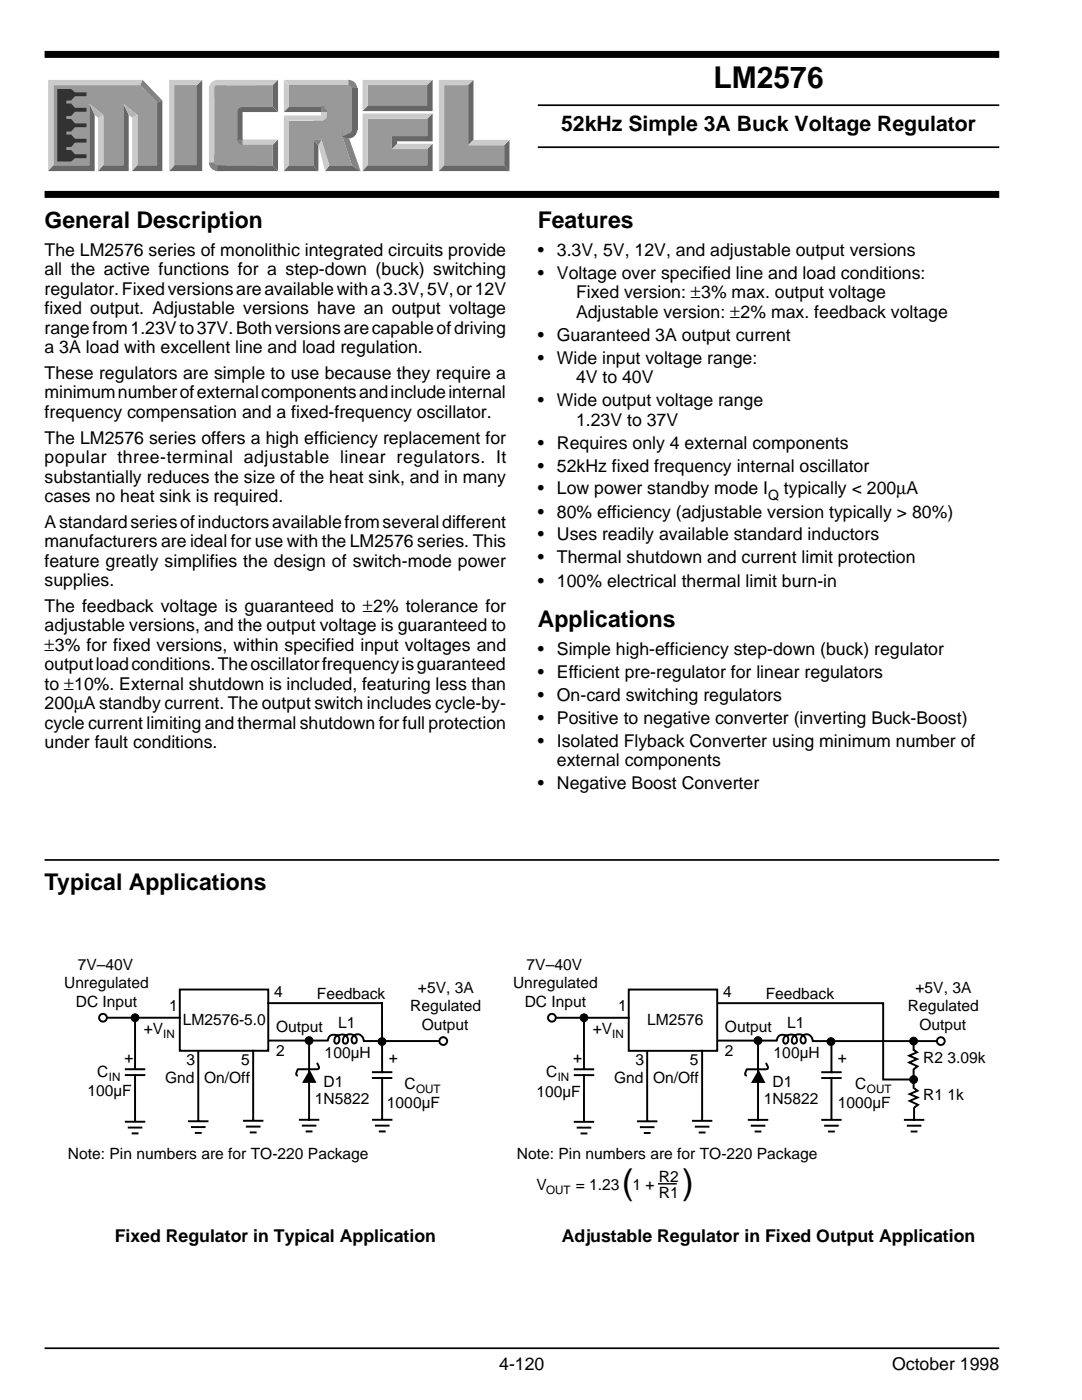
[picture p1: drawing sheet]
<svg xmlns="http://www.w3.org/2000/svg" width="216mm" height="279mm" viewBox="0 0 216 279" stroke-linecap="round" stroke-linejoin="round" font-family="sans-serif">
<defs><g id="words">
<g font-size="7">
<text x="124.1" y="238.2">(</text>
<text x="136.1" y="238.2">)</text>
</g>
<text font-size="6" x="142.4" y="17.5">LM2576</text>
<g font-size="4.6">
<text x="8.9" y="45.6">General Description</text>
<text x="107.3" y="45.6">Features</text>
<text x="107.3" y="125.2">Applications</text>
<text x="8.9" y="177.7">Typical Applications</text>
</g>
<text font-size="4.2" x="112" y="26.1">52kHz Simple 3A Buck Voltage Regulator</text>
<g font-size="3.5">
<text x="8.9" y="51.1">The LM2576 series of monolithic integrated circuits provide</text>
<text x="107.3" y="51.1">•</text>
<text x="111.1" y="51.1">3.3V, 5V, 12V, and adjustable output versions</text>
<text x="8.9" y="54.9">all the active functions for a step-down (buck) switching</text>
<text x="8.9" y="58.8">regulator. Fixed versions are available with a 3.3V, 5V, or 12V</text>
<text x="107.3" y="55.7">•</text>
<text x="111.1" y="55.7">Voltage over specified line and load conditions:</text>
<text x="114.9" y="59.5">Fixed version: ±3% max. output voltage</text>
<text x="8.9" y="62.7">fixed output. Adjustable versions have an output voltage</text>
<text x="114.9" y="63.4">Adjustable version: ±2% max. feedback voltage</text>
<text x="8.9" y="66.6">range from 1.23V to 37V. Both versions are capable of driving</text>
<text x="8.9" y="70.5">a 3A load with excellent line and load regulation.</text>
<text x="107.3" y="68">•</text>
<text x="111.1" y="68">Guaranteed 3A output current</text>
<text x="8.9" y="75.6">These regulators are simple to use because they require a</text>
<text x="107.3" y="72.6">•</text>
<text x="111.1" y="72.6">Wide input voltage range:</text>
<text x="114.9" y="76.5">4V to 40V</text>
<text x="8.9" y="79.5">minimum number of external components and include internal</text>
<text x="8.9" y="83.4">frequency compensation and a fixed-frequency oscillator.</text>
<text x="107.3" y="81.1">•</text>
<text x="111.1" y="81.1">Wide output voltage range</text>
<text x="8.9" y="88.5">The LM2576 series offers a high efficiency replacement for</text>
<text x="107.3" y="89.5">•</text>
<text x="111.1" y="89.5">Requires only 4 external components</text>
<text x="114.9" y="84.9">1.23V to 37V</text>
<text x="8.9" y="92.4">popular three-terminal adjustable linear regulators. It</text>
<text x="107.3" y="94.1">•</text>
<text x="111.1" y="94.1">52kHz fixed frequency internal oscillator</text>
<text x="8.9" y="96.3">substantially reduces the size of the heat sink, and in many</text>
<text x="8.9" y="100.2">cases no heat sink is required.</text>
<text x="107.3" y="98.7">•</text>
<text x="111.1" y="98.7">Low power standby mode I</text>
<text x="156.4" y="98.7">typically &lt; 200µA</text>
<text x="8.9" y="105.3">A standard series of inductors available from several different</text>
<text x="107.3" y="103.3">•</text>
<text x="107.3" y="107.9">•</text>
<text x="111.1" y="103.3">80% efficiency (adjustable version typically &gt; 80%)</text>
<text x="111.1" y="107.9">Uses readily available standard inductors</text>
<text x="8.9" y="109.2">manufacturers are ideal for use with the LM2576 series. This</text>
<text x="8.9" y="113.1">feature greatly simplifies the design of switch-mode power</text>
<text x="107.3" y="112.4">•</text>
<text x="111.1" y="112.4">Thermal shutdown and current limit protection</text>
<text x="8.9" y="117">supplies.</text>
<text x="107.3" y="117.1">•</text>
<text x="111.1" y="117.1">100% electrical thermal limit burn-in</text>
<text x="8.9" y="122.1">The feedback voltage is guaranteed to ±2% tolerance for</text>
<text x="8.9" y="126">adjustable versions, and the output voltage is guaranteed to</text>
<text x="8.9" y="129.9">±3% for fixed versions, within specified input voltages and</text>
<text x="107.3" y="130.7">•</text>
<text x="111.1" y="130.7">Simple high-efficiency step-down (buck) regulator</text>
<text x="8.9" y="133.8">output load conditions. The oscillator frequency is guaranteed</text>
<text x="8.9" y="137.6">to ±10%. External shutdown is included, featuring less than</text>
<text x="107.3" y="135.3">•</text>
<text x="111.1" y="135.3">Efficient pre-regulator for linear regulators</text>
<text x="8.9" y="141.5">200µA standby current. The output switch includes cycle-by-</text>
<text x="107.3" y="139.9">•</text>
<text x="111.1" y="139.9">On-card switching regulators</text>
<text x="8.9" y="145.4">cycle current limiting and thermal shutdown for full protection</text>
<text x="8.9" y="149.3">under fault conditions.</text>
<text x="107.3" y="144.5">•</text>
<text x="107.3" y="149.1">•</text>
<text x="111.1" y="144.5">Positive to negative converter (inverting Buck-Boost)</text>
<text x="111.1" y="149.1">Isolated Flyback Converter using minimum number of</text>
<text x="111.1" y="153">external components</text>
<text x="107.3" y="157.5">•</text>
<text x="111.1" y="157.5">Negative Boost Converter</text>
<text x="22.9" y="247.9">Fixed Regulator in Typical Application</text>
<text x="112.1" y="247.9">Adjustable Regulator in Fixed Output Application</text>
<text x="99.6" y="273.3">4-120</text>
<text x="178" y="273.3">October 1998</text>
</g>
<g font-size="3.1">
<text x="12.8" y="197.1">Unregulated</text>
<text x="15.5" y="193.6">7V–40V</text>
<text x="102.4" y="197.1">Unregulated</text>
<text x="105.1" y="193.6">7V–40V</text>
<text x="15.1" y="201">DC Input</text>
<text x="33.7" y="201.8">1</text>
<text x="54.7" y="199">4</text>
<text x="63.2" y="199.4">Feedback</text>
<text x="81.9" y="201.8">Regulated</text>
<text x="83.4" y="198.3">+5V, 3A</text>
<text x="104.7" y="201">DC Input</text>
<text x="123.3" y="201.8">1</text>
<text x="144.3" y="199">4</text>
<text x="152.8" y="199.4">Feedback</text>
<text x="181.1" y="201.8">Regulated</text>
<text x="182.7" y="198.3">+5V, 3A</text>
<text x="28.7" y="206.4">+V</text>
<text x="36.5" y="204.5">LM2576-5.0</text>
<text x="55.1" y="206">Output</text>
<text x="67.5" y="205.2">L1</text>
<text x="84.2" y="205.6">Output</text>
<text x="118.3" y="206.4">+V</text>
<text x="129.1" y="204.5">LM2576</text>
<text x="144.7" y="206">Output</text>
<text x="157.1" y="205.3">L1</text>
<text x="183.5" y="205.6">Output</text>
<text x="19.4" y="214.9">C</text>
<text x="24.8" y="212.2">+</text>
<text x="37.2" y="212.6">3</text>
<text x="48.1" y="212.6">5</text>
<text x="55.1" y="210.7">2</text>
<text x="64.8" y="211.1">100µH</text>
<text x="77.6" y="212.2">+</text>
<text x="109" y="215">C</text>
<text x="114.4" y="212.2">+</text>
<text x="126.8" y="212.6">3</text>
<text x="137.7" y="212.6">5</text>
<text x="144.7" y="210.7">2</text>
<text x="154.4" y="211.1">100µH</text>
<text x="167.2" y="212.2">+</text>
<text x="184.2" y="212.2">R2 3.09k</text>
<text x="17.4" y="218.8">100µF</text>
<text x="33" y="216.1">Gnd</text>
<text x="40.7" y="216.1">On/Off</text>
<text x="62.8" y="220.4">1N5822</text>
<text x="64.6" y="216.9">D1</text>
<text x="77.2" y="221.2">1000µF</text>
<text x="80.7" y="217.3">C</text>
<text x="107" y="218.8">100µF</text>
<text x="122.5" y="216.1">Gnd</text>
<text x="130.3" y="216.1">On/Off</text>
<text x="152.4" y="220.4">1N5822</text>
<text x="154.2" y="216.9">D1</text>
<text x="167.2" y="221.2">1000µF</text>
<text x="170.7" y="217.3">C</text>
<text x="184.2" y="219.6">R1 1k</text>
<text x="13.6" y="231.2">Note: Pin numbers are for TO-220 Package</text>
<text x="103.1" y="231.3">Note: Pin numbers are for TO-220 Package</text>
<text x="107" y="237.5">V</text>
<text x="114.9" y="237.5">= 1.23</text>
<text x="126.2" y="237.5">1 +</text>
<text x="131.5" y="235.9">R2</text>
<text x="131.5" y="239">R1</text>
</g>
<text font-size="2.8" x="153.2" y="99.9">Q</text>
<g font-size="2.3">
<text x="32.6" y="207.2">IN</text>
<text x="122.2" y="207.2">IN</text>
<text x="21.7" y="215.7">IN</text>
<text x="111.3" y="215.7">IN</text>
<text x="83" y="218">OUT</text>
<text x="173" y="218.1">OUT</text>
<text x="109" y="238.2">OUT</text>
</g>
</g></defs>
<path d="M8.9 10.3h190.5M8.9 269.1h190.5" fill="none" stroke="#000" stroke-width=".34"/>
<path d="M5.5 4.4h197.2v8.3h-197.2z" fill-rule="evenodd" fill="#fff"/>
<path d="M8.9 10.9h190.5M8.9 38.8h190.5" fill="none" stroke="#000" stroke-width="1.4" stroke-linecap="butt"/>
<path d="M107.3 21h92.1M107.3 29.4h92.1" fill="none" stroke="#000" stroke-width=".34"/>
<path d="M188.8 187.6h10.6v5.2h-10.6z" fill-rule="evenodd" fill="#fff"/>
<path d="M8.9 171.6h190.5" fill="none" stroke="#000" stroke-width=".34"/>
<path d="M47.3 27.8h1.1v1.1h-1.1z" fill="#808080"/>
<g fill="#999">
<path d="M73.4 17h11.9v4.1h-11.9z"/>
<path d="M73.4 23.7h11.9v3.5h-7.1v2.5h7.1v3.3h-11.9z"/>
<path d="M34.8 17h4.5v16h-4.5z"/>
</g>
<circle cx="43.4" cy="17.7" r="1.72" fill="#ccc"/>
<circle cx="43.4" cy="32.4" r="1.72" fill="#808080"/>
<path d="M88.6 17h4.8v12h7.2v4h-12z" fill="#999"/>
<path d="M87.6 15.9h6.9l-1.1 1.1h-4.8v16l-1 1.1z" fill="#ccc"/>
<g fill="#666">
<path d="M93.4 17l1.1-1.1v12l-1.1 1.1z"/>
<path d="M101.7 27.9v6.2l-1.1-1.1v-4z"/>
</g>
<path d="M93.4 29l1.1-1.1h7.2l-1.1 1.1z" fill="#ccc"/>
<path d="M88.6 33h12l1.1 1.1h-14.1z" fill="#666"/>
<g fill="#ccc">
<path d="M72.3 15.9h14l-1 1.1h-11.9v4.1l-1.1 1.1z"/>
<path d="M72.3 22.7h14l-1 1h-11.9v9.3l-1.1 1.1z"/>
<path d="M79.2 28.7h7.1l-1 1h-7.1z"/>
</g>
<g fill="#666">
<path d="M73.4 21.1h11.9v-4.1l1-1.1v6.3h-14z"/>
<path d="M78.2 27.2h7.1v-3.5l1-1v5.5h-7.1v.5l-1 1z"/>
<path d="M73.4 33h11.9v-3.3l1-1v5.4h-14z"/>
<path d="M40.3 15.9v18.2h-6.6l1.1-1.1h4.5v-16z"/>
</g>
<path d="M33.7 15.9h6.6l-1 1.1h-4.5v16l-1.1 1.1z" fill="#ccc"/>
<path d="M10.6 17h17.4l3.3 3.4v12.6h-3.9v-10.1l-2.8-2.2v12.3h-4v-10.1l-2.8-2.2v12.3h-7.2z" fill="#999"/>
<path d="M11.4 17.8h2.8l.8 .6h2.3v.8h-2.3l-.8 .9h-1v.6h1l.8 .8h2.3v.8h-2.3l-.8 .9h-1v.6h1l.8 .8h2.3v.8h-2.3l-.8 .8h-1v.6h1l.8 .9h2.3v.8h-2.3l-.8 .8h-1v.6h1l.8 .9h2.3v.8h-2.3l-.8 .6h-2.8z" fill="#333"/>
<g fill="#ccc">
<path d="M9.6 15.9h18.9l-.5 1.1h-17.4v16l-1 1.1z"/>
<path d="M26.4 23.5l1-.6v10.1l-1 1.1z"/>
<path d="M19.6 23.5l1-.6v10.1l-1 1.1z"/>
</g>
<g fill="#666">
<path d="M17.8 20.7l1.1 2.2v11.2h-9.3l1-1.1h7.2z"/>
<path d="M24.6 20.7l1.1 2.2v11.2h-6.1l1-1.1h4z"/>
<path d="M31.3 20.4l1.1-.3v14h-6l1-1.1h3.9z"/>
</g>
<path d="M28.5 15.9l3.9 4.2-1.1 .3-3.3-3.4z" fill="#808080"/>
<g fill="#b3b3b3">
<path d="M17.8 20.7l2.8 2.2-1 .6-.7-.6z"/>
<path d="M24.6 20.7l2.8 2.2-1 .6-.7-.6z"/>
</g>
<path d="M54.4 28.9l1.1-1.1v6.3l-1.1-1.1z" fill="#666"/>
<path d="M48.4 27.8h7.1l-1.1 1.1h-6z" fill="#ccc"/>
<path d="M43.4 33h11l1.1 1.1h-12.1z" fill="#666"/>
<path d="M42.9 17.2a2.52 2.52 0 0 1 1.9-.2h9.6v4.3h-5.6a1.19 1.19 0 0 0-1.5 1.4v4.7a1.21 1.21 0 0 0 1.5 1.5h5.6v4.1h-9.5a2.88 2.88 0 0 1-2-.2 2.59 2.59 0 0 1-.2-1.9v-12a2.36 2.36 0 0 1 .2-1.7z" fill="#999"/>
<g fill="#ccc">
<path d="M43.4 15.9h12.1l-1.1 1.1h-11z"/>
<path d="M41.7 17.7h1v14.7h-1z"/>
<path d="M56.6 15.9l1.1 1.1v4.3l-1.1 1.1z"/>
</g>
<g fill="#666">
<path d="M47.5 21.7a1.31 1.31 0 0 1 1.3-.4h5.6l1.1 1.1h-7.1v5.4h-1.1v-5.4z"/>
<path d="M55.5 15.9v6.5l-1.1-1.1v-4.3z"/>
</g>
<path d="M56.6 23l1.1 1.1v8.9l-1.1 1.1z" fill="#ccc"/>
<g fill="#666">
<path d="M57.7 33h4.8l1 1.1h-6.9z"/>
<path d="M65.7 33h4.5l1.8 1.1h-7.1z"/>
<path d="M62.5 27.9l1 1.1v5.1l-1-1.1z"/>
</g>
<path d="M64.2 27.9l1.5 5.1-.8 1.1-1.4-5.1z" fill="#ccc"/>
<path d="M62.5 27.9h1.7l-.7 1.1z" fill="#808080"/>
<path d="M57.7 21.3h6.5v1.1h-7.6z" fill="#666"/>
<g fill="#ccc">
<path d="M56.6 23h7.6v1.1h-6.5z"/>
<path d="M64.2 22.4h1.1v.6h-1.1z"/>
</g>
<path d="M57.7 24.1h4.8v8.9h-4.8z" fill="#999"/>
<path d="M68.3 24.7a1.76 1.76 0 0 1 3 1 1.76 1.76 0 0 1-2.5 1.9 1.53 1.53 0 0 1-.9-2.1z" fill="#666"/>
<circle cx="69.6" cy="25.9" r=".68" fill="#999"/>
<g fill="#808080">
<path d="M68.3 27.3l1.4 .3 2.3 6.5-1.8-1.1z"/>
<circle cx="69.6" cy="17.7" r="1.72"/>
</g>
<path d="M56.6 15.9h13v1.1h-11.9z" fill="#ccc"/>
<path d="M70.2 17.7h1.1v8.2h-1.1z" fill="#666"/>
<g fill="#999">
<path d="M57.7 17h11.9v4.3h-11.9z"/>
<path d="M65.3 17.7h4.9v8.2h-4.9z"/>
<path d="M62.5 24.1h5.8v3.2l1.9 5.7h-4.5l-1.5-5.1h-1.7z"/>
<path d="M68.3 25.9h1.3l.3 .6-1.6 .8z"/>
<circle cx="69.6" cy="17.7" r=".68"/>
</g>
<path d="M64.2 23h1.1v1.1h-1.1z" fill="#ccc"/>
<path d="M64.2 24.1a1.05 1.05 0 0 0 1-1.1l.2 1.2z" fill="#999"/>
<path d="M64.2 21.3h1v1.1h-1z" fill="#808080"/>
<path d="M64.2 21.3l1.2-.1-.2 1.2a1.05 1.05 0 0 0-1-1.1z" fill="#999"/>
<g fill="none" stroke="#000" stroke-width=".39">
<path d="M125.5 197.5h17.6v12.2h-17.6zM111.1 203.1h14.4M114.7 213.4h3.7M114.7 214.6h3.7M116.5 203.1v10.2M116.5 214.6v9.1M129.1 209.8v13.8M140.1 209.7v13.8M143.1 200.2h33.1v15.2h6.1M143.3 207.7h11.6M151.3 207.7v15.7M152.8 212.1l.4 .9v.3l-.4 .1h-3.6a.78 .78 0 0 0-.5 1.1l.3 .2"/>
<path d="M154.9 207.7a1.22 1.22 0 0 1 1-1.2 1.22 1.22 0 0 1 1.4 .7 .68 .68 0 0 1-.1 .8 .68 .68 0 0 1-.7 .2 1.13 1.13 0 0 1 0-1.2 1.13 1.13 0 0 1 1.1-.5 1.06 1.06 0 0 1 1.2 .4 1.06 1.06 0 0 1-.1 1.4 .65 .65 0 0 1-.7-.4 .65 .65 0 0 1 .1-.8 1.41 1.41 0 0 1 1.6-.7 1.41 1.41 0 0 1 1.1 1.4 .52 .52 0 0 1-.7 .4 .52 .52 0 0 1-.4-.6 1.23 1.23 0 0 1 1.4-1.2 1.23 1.23 0 0 1 1.1 1.4M162.2 207.8h24.6M164.1 214h3.6M164.1 215.1h3.6M165.9 207.8v6.2M165.9 215.1v8.2M182.3 207.9v1.6l.7 .5-1.6 .7 1.6 .7-1.6 .6 1.7 .8-.8 .6M182.3 213.5v3.6M182.4 217.2l.7 .5-1.6 .7 1.6 .6-1.6 .7 1.7 .8-.8 .6M114.7 223.9h3.7M115.3 225h2.5M116 226.2h1"/>
<path d="M127.3 223.8h3.7M127.9 224.9h2.5M128.7 226.1h.9M138.3 223.7h3.6M138.8 224.9h2.6M139.6 226h1M149.4 223.5h3.7M150 224.7h2.5M150.8 225.8h.9M164.1 223.5h3.6M164.6 224.7h2.6M165.4 225.8h1"/>
<path d="M180.6 223.5h3.6M181.1 224.7h2.6M181.9 225.8h1M182.4 221.2v2.3"/>
</g>
<path d="M151.4 213.9l1 2h-2.2z" fill-rule="evenodd" fill="#000" stroke="#000" stroke-width=".39"/>
<g fill="#000" stroke="#000" stroke-width=".2">
<circle cx="116.5" cy="203.1" r=".78"/>
<circle cx="151.3" cy="207.7" r=".78"/>
<circle cx="165.8" cy="207.9" r=".78"/>
<circle cx="182.3" cy="207.8" r=".78"/>
<circle cx="182.3" cy="215.4" r=".78"/>
</g>
<g fill="#fff" stroke="#000" stroke-width=".39">
<circle cx="110.1" cy="203.1" r=".78"/>
<circle cx="187.7" cy="207.8" r=".78"/>
</g>
<path d="M131.4 236.3h3.5" fill="none" stroke="#000" stroke-width=".29"/>
<g fill="none" stroke="#000" stroke-width=".39">
<path d="M35.9 197.5h17.6v12.2h-17.6zM21.5 203.1h14.4M25.1 213.4h3.7M25.1 214.6h3.7M26.9 203.1v10.2M26.9 214.6v9.1M39.6 209.8v13.8M50.5 209.7v13.8M53.7 207.7h11.7M61.7 207.7v15.7M63.2 212.1l.4 .8v.4l-.4 .1h-3.5a.78 .78 0 0 0-.6 1.1l.3 .2M65.4 207.7a1.22 1.22 0 0 1 .9-1.2 1.22 1.22 0 0 1 1.4 .7 .68 .68 0 0 1-.1 .8 .68 .68 0 0 1-.7 .2 1.13 1.13 0 0 1 0-1.2 1.13 1.13 0 0 1 1.1-.5 1.06 1.06 0 0 1 1.2 .4 1.06 1.06 0 0 1-.1 1.4 .65 .65 0 0 1-.7-.4 .65 .65 0 0 1 .1-.8 1.41 1.41 0 0 1 1.6-.7 1.41 1.41 0 0 1 1.1 1.4 .52 .52 0 0 1-.6 .4 .52 .52 0 0 1-.4-.7 1.23 1.23 0 0 1 1.3-1.1 1.23 1.23 0 0 1 1.1 1.4"/>
<path d="M72.6 207.8h14.8M74.4 214h3.7M74.4 215.1h3.7M76.2 200.2v13.8M76.2 215.1v8.2M25.1 223.9h3.7M25.7 225h2.5M26.5 226.2h.9M37.7 223.8h3.7M38.3 224.9h2.5M39.1 226.1h.9M48.7 223.7h3.7"/>
<path d="M49.3 224.8h2.5M50 226h1M59.8 223.5h3.7M60.4 224.6h2.5M61.2 225.8h1M74.4 223.5h3.7M75 224.6h2.5M75.8 225.8h1"/>
</g>
<path d="M61.8 213.9l1 2h-2.2z" fill-rule="evenodd" fill="#000" stroke="#000" stroke-width=".39"/>
<g fill="#000" stroke="#000" stroke-width=".2">
<circle cx="27" cy="203.1" r=".78"/>
<circle cx="61.7" cy="207.7" r=".78"/>
<circle cx="76.2" cy="207.9" r=".78"/>
</g>
<g fill="#fff" stroke="#000" stroke-width=".39">
<circle cx="20.5" cy="203.1" r=".78"/>
<circle cx="88.4" cy="207.8" r=".78"/>
</g>
<path d="M53.5 200.2h22.7" fill="none" stroke="#000" stroke-width=".39"/>
<use href="#words"/>
</svg>
